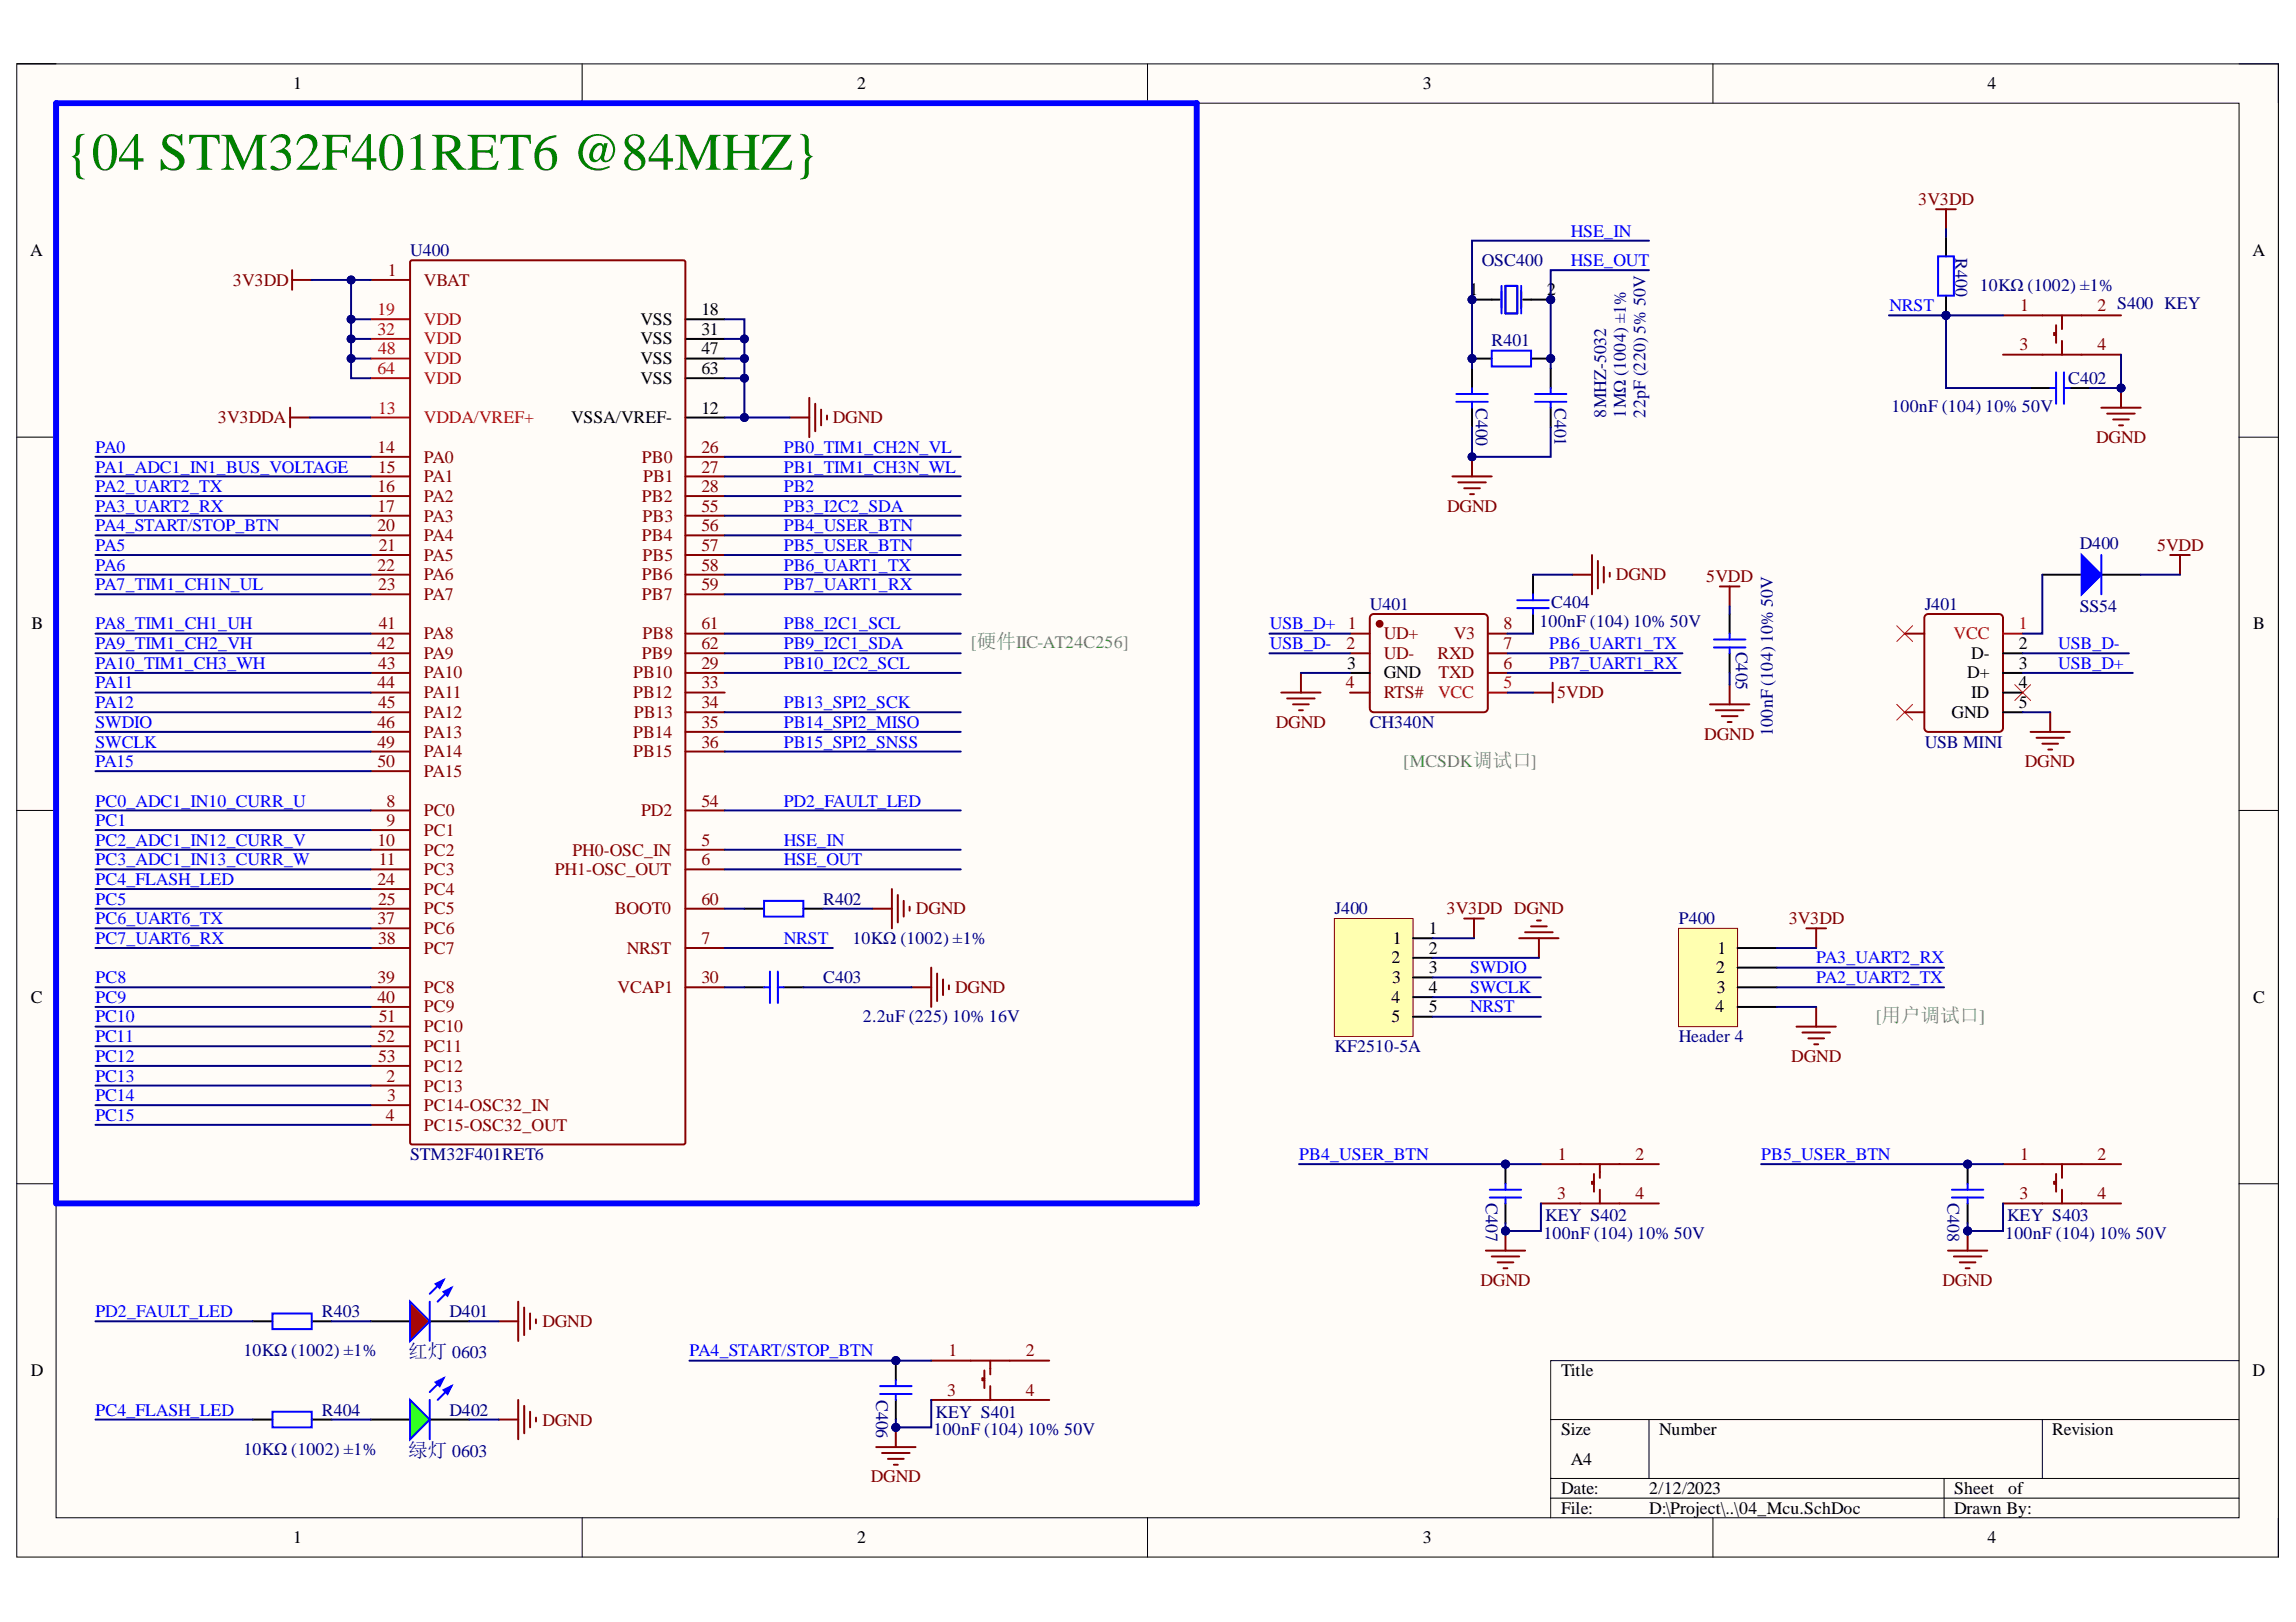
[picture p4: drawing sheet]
<svg xmlns="http://www.w3.org/2000/svg" width="297mm" height="210mm" viewBox="0 0 297 210" stroke-linecap="round" stroke-linejoin="round" font-family="sans-serif">
<defs><g id="words">
<text font-size="6.9" fill="#008000" x="8.5" y="22">{04 STM32F401RET6 @84MHZ}</text>
<g font-size="2.5" fill="#000080">
<text x="52.8" y="175.8">红灯 0603</text>
<text x="52.8" y="188.5">绿灯 0603</text>
</g>
<g font-size="2.3">
<text x="37.9" y="11.6">1</text>
<text x="110.9" y="11.6">2</text>
<text x="184.1" y="11.6">3</text>
<text x="257.1" y="11.6">4</text>
<text x="3.9" y="33.1">A</text>
<text x="291.4" y="33.1">A</text>
<text x="90.7" y="40.8">18</text>
<text x="190.1" y="38.2">1</text>
<text x="200.2" y="38.2">2</text>
<text x="82.9" y="42">VSS</text>
<text x="82.9" y="44.6">VSS</text>
<text x="82.9" y="47.1">VSS</text>
<text x="90.7" y="43.3">31</text>
<text x="90.7" y="45.8">47</text>
<text x="82.9" y="49.7">VSS</text>
<text x="90.7" y="53.5">12</text>
<text x="90.7" y="48.4">63</text>
<text x="73.9" y="54.8">VSSA/VREF-</text>
<text x="4.1" y="81.4">B</text>
<text x="261.2" y="84">2</text>
<text x="291.5" y="81.4">B</text>
<text x="174.3" y="86.5">3</text>
<text x="179" y="87.8">GND</text>
<text x="254.5" y="87.8">D+</text>
<text x="255" y="85.3">D-</text>
<text x="261.2" y="86.5">3</text>
<text x="261.2" y="89.1">4</text>
<text x="252.5" y="93">GND</text>
<text x="255" y="90.3">ID</text>
<text x="261.2" y="91.6">5</text>
<text x="180" y="124.7">2</text>
<text x="180.2" y="122.1">1</text>
<text x="184.9" y="120.9">1</text>
<text x="184.9" y="123.4">2</text>
<text x="184.9" y="125.9">3</text>
<text x="222" y="125.9">2</text>
<text x="222.2" y="123.4">1</text>
<text x="4" y="129.7">C</text>
<text x="180" y="129.7">4</text>
<text x="180.1" y="127.2">3</text>
<text x="184.9" y="128.5">4</text>
<text x="184.9" y="131">5</text>
<text x="221.9" y="131">4</text>
<text x="222.1" y="128.5">3</text>
<text x="291.5" y="129.7">C</text>
<text x="180" y="132.3">5</text>
<text x="4" y="178">D</text>
<text x="202" y="178">Title</text>
<text x="291.4" y="178">D</text>
<text x="202" y="185.7">Size</text>
<text x="214.6" y="185.7">Number</text>
<text x="265.5" y="185.7">Revision</text>
<text x="203.2" y="189.6">A4</text>
<text x="202" y="193.4">Date:</text>
<text x="202" y="195.9">File:</text>
<text x="213.4" y="193.4">2/12/2023</text>
<text x="213.4" y="195.9">D:\Project\..\04_Mcu.SchDoc</text>
<text x="252.8" y="193.4">Sheet</text>
<text x="252.8" y="195.9">Drawn By:</text>
<text x="259.8" y="193.4">of</text>
<text x="37.9" y="199.7">1</text>
<text x="110.9" y="199.7">2</text>
<text x="184.1" y="199.7">3</text>
<text x="257.1" y="199.7">4</text>
</g>
<g font-size="2.3" fill="#800000">
<text x="248.2" y="26.5">3V3DD</text>
<text x="30.1" y="37">3V3DD</text>
<text x="28.2" y="54.8">3V3DDA</text>
<text x="107.7" y="54.8">DGND</text>
<text x="271.2" y="57.3">DGND</text>
<text x="187.2" y="66.2">DGND</text>
<text x="279.1" y="71.3">5VDD</text>
<text x="209.1" y="75.1">DGND</text>
<text x="220.7" y="75.4">5VDD</text>
<text x="165" y="94.2">DGND</text>
<text x="201.4" y="90.3">5VDD</text>
<text x="220.5" y="95.7">DGND</text>
<text x="262" y="99.3">DGND</text>
<text x="118.5" y="118.3">DGND</text>
<text x="187.1" y="118.3">3V3DD DGND</text>
<text x="231.4" y="119.6">3V3DD</text>
<text x="123.6" y="128.5">DGND</text>
<text x="231.7" y="137.4">DGND</text>
<text x="191.5" y="166.4">DGND</text>
<text x="251.3" y="166.4">DGND</text>
<text x="70.2" y="171.7">DGND</text>
<text x="70.2" y="184.5">DGND</text>
<text x="112.7" y="191.8">DGND</text>
</g>
<g font-size="2.3" fill="#800">
<text x="50.2" y="35.7">1</text>
<text x="54.8" y="37">VBAT</text>
<text x="261.4" y="40.3">1</text>
<text x="271.4" y="40.3">2 S400 KEY</text>
<text x="261.3" y="45.3">3</text>
<text x="271.4" y="45.3">4</text>
<text x="48.8" y="58.6">14</text>
<text x="54.8" y="59.9">PA0</text>
<text x="83" y="59.9">PB0</text>
<text x="90.7" y="58.6">26</text>
<text x="48.8" y="63.7">16</text>
<text x="48.9" y="61.1">15</text>
<text x="54.8" y="62.4">PA1</text>
<text x="54.8" y="65">PA2</text>
<text x="83" y="65">PB2</text>
<text x="83.2" y="62.4">PB1</text>
<text x="90.7" y="61.1">27</text>
<text x="90.7" y="63.7">28</text>
<text x="48.8" y="66.2">17</text>
<text x="48.8" y="68.8">20</text>
<text x="49" y="71.3">21</text>
<text x="54.8" y="67.5">PA3</text>
<text x="54.8" y="70">PA4</text>
<text x="83" y="70">PB4</text>
<text x="83.1" y="67.5">PB3</text>
<text x="90.7" y="66.2">55</text>
<text x="90.7" y="68.8">56</text>
<text x="90.7" y="71.3">57</text>
<text x="48.8" y="73.8">22</text>
<text x="48.9" y="76.4">23</text>
<text x="54.8" y="72.6">PA5</text>
<text x="54.8" y="75.1">PA6</text>
<text x="54.8" y="77.6">PA7</text>
<text x="83" y="75.1">PB6</text>
<text x="83" y="77.6">PB7</text>
<text x="83.1" y="72.6">PB5</text>
<text x="90.7" y="73.8">58</text>
<text x="90.7" y="76.4">59</text>
<text x="48.8" y="84">42</text>
<text x="49" y="81.4">41</text>
<text x="54.8" y="82.7">PA8</text>
<text x="83.1" y="82.7">PB8</text>
<text x="90.7" y="81.4">61</text>
<text x="90.7" y="84">62</text>
<text x="174.2" y="84">2</text>
<text x="179" y="82.7">UD+</text>
<text x="188.1" y="82.7">V3</text>
<text x="194.5" y="84">7</text>
<text x="194.5" y="81.4">8</text>
<text x="48.8" y="89.1">44</text>
<text x="48.9" y="86.5">43</text>
<text x="54.8" y="85.3">PA9</text>
<text x="54.8" y="87.8">PA10</text>
<text x="81.9" y="87.8">PB10</text>
<text x="83" y="85.3">PB9</text>
<text x="90.7" y="86.5">29</text>
<text x="90.7" y="89.1">33</text>
<text x="174.1" y="89.1">4</text>
<text x="179" y="85.3">UD-</text>
<text x="186" y="85.3">RXD</text>
<text x="186.1" y="87.8">TXD</text>
<text x="194.5" y="86.5">6</text>
<text x="48.8" y="94.2">46</text>
<text x="48.9" y="91.6">45</text>
<text x="54.8" y="90.3">PA11</text>
<text x="54.8" y="93">PA12</text>
<text x="54.8" y="95.5">PA13</text>
<text x="81.9" y="90.3">PB12</text>
<text x="81.9" y="95.5">PB14</text>
<text x="82" y="93">PB13</text>
<text x="90.7" y="91.6">34</text>
<text x="90.7" y="94.2">35</text>
<text x="179" y="90.3">RTS#</text>
<text x="48.8" y="96.8">49</text>
<text x="48.8" y="99.3">50</text>
<text x="54.8" y="98">PA14</text>
<text x="54.8" y="100.6">PA15</text>
<text x="81.9" y="98">PB15</text>
<text x="90.7" y="96.8">36</text>
<text x="50" y="104.4">8</text>
<text x="50" y="106.9">9</text>
<text x="54.8" y="105.6">PC0</text>
<text x="82.9" y="105.6">PD2</text>
<text x="90.7" y="104.4">54</text>
<text x="48.8" y="109.4">10</text>
<text x="49" y="112">11</text>
<text x="54.8" y="108.2">PC1</text>
<text x="54.8" y="110.7">PC2</text>
<text x="54.8" y="113.3">PC3</text>
<text x="71.8" y="113.3">PH1-OSC_OUT</text>
<text x="74.1" y="110.7">PH0-OSC_IN</text>
<text x="90.7" y="109.4">5</text>
<text x="90.7" y="112">6</text>
<text x="48.8" y="114.5">24</text>
<text x="48.8" y="119.6">37</text>
<text x="48.9" y="117.1">25</text>
<text x="54.8" y="115.8">PC4</text>
<text x="54.8" y="118.3">PC5</text>
<text x="79.6" y="118.3">BOOT0</text>
<text x="90.7" y="117.1">60</text>
<text x="48.9" y="122.1">38</text>
<text x="54.8" y="120.9">PC6</text>
<text x="54.8" y="123.4">PC7</text>
<text x="81.1" y="123.4">NRST</text>
<text x="90.7" y="122.1">7</text>
<text x="48.8" y="127.2">39</text>
<text x="48.8" y="129.7">40</text>
<text x="54.8" y="128.5">PC8</text>
<text x="54.8" y="131">PC9</text>
<text x="79.9" y="128.5">VCAP1</text>
<text x="90.7" y="127.2">30</text>
<text x="48.8" y="134.8">52</text>
<text x="48.9" y="137.4">53</text>
<text x="49" y="132.3">51</text>
<text x="54.8" y="133.6">PC10</text>
<text x="54.8" y="136.2">PC11</text>
<text x="50" y="140">2</text>
<text x="50.1" y="142.5">3</text>
<text x="54.8" y="141.3">PC13</text>
<text x="54.8" y="143.8">PC14-OSC32_IN</text>
<text x="54.8" y="138.7">PC12</text>
<text x="49.9" y="145.1">4</text>
<text x="54.8" y="146.3">PC15-OSC32_OUT</text>
<text x="201.4" y="155.2">3</text>
<text x="201.5" y="150.1">1</text>
<text x="211.6" y="150.1">2</text>
<text x="211.6" y="155.2">4</text>
<text x="261.3" y="155.2">3</text>
<text x="261.4" y="150.1">1</text>
<text x="271.4" y="150.1">2</text>
<text x="271.4" y="155.2">4</text>
<text x="122.7" y="175.5">1</text>
<text x="132.7" y="175.5">2</text>
<text x="122.6" y="180.7">3</text>
<text x="132.7" y="180.7">4</text>
</g>
<g font-size="2.3" fill="#000080">
<text x="53.1" y="33.1">U400</text>
<text x="191.7" y="34.4">OSC400</text>
<text x="253" y="33.4" transform="rotate(90 253 33.4)">R400</text>
<text x="256.1" y="37.7">10KΩ (1002) ±1%</text>
<text x="193" y="44.8">R401</text>
<text x="190.9" y="52.8" transform="rotate(90 190.9 52.8)">C400</text>
<text x="201.1" y="52.8" transform="rotate(90 201.1 52.8)">C401</text>
<text x="244.7" y="53.3">100nF (104) 10% 50V</text>
<text x="267.5" y="49.7">C402</text>
<text x="207.8" y="54" transform="rotate(-90 207.8 54)">8MHZ-5032</text>
<text x="210.3" y="54" transform="rotate(-90 210.3 54)">1MΩ (1004) ±1%</text>
<text x="212.9" y="54" transform="rotate(-90 212.9 54)">22pF (220) 5% 50V</text>
<text x="269.1" y="71">D400</text>
<text x="177.2" y="78.9">U401</text>
<text x="199.2" y="81.2">100nF (104) 10% 50V</text>
<text x="200.7" y="78.7">C404</text>
<text x="249" y="78.9">J401</text>
<text x="269.1" y="79.2">SS54</text>
<text x="224.5" y="84.3" transform="rotate(90 224.5 84.3)">C405</text>
<text x="177.2" y="94.2">CH340N</text>
<text x="229.4" y="95.2" transform="rotate(-90 229.4 95.2)">100nF (104) 10%50V</text>
<text x="249" y="96.8">USB MINI</text>
<text x="106.5" y="117.1">R402</text>
<text x="172.7" y="118.3">J400</text>
<text x="217.2" y="119.6">P400</text>
<text x="110.3" y="122.1">10KΩ (1002) ±1%</text>
<text x="106.5" y="127.2">C403</text>
<text x="111.6" y="132.3">2.2uF (225) 10% 16V</text>
<text x="172.7" y="136.2">KF2510-5A</text>
<text x="217.2" y="134.8">Header 4</text>
<text x="53.1" y="150.1">STM32F401RET6</text>
<text x="192.2" y="155.7" transform="rotate(90 192.2 155.7)">C407</text>
<text x="252" y="155.7" transform="rotate(90 252 155.7)">C408</text>
<text x="199.7" y="160.3">100nF (104) 10% 50V</text>
<text x="199.9" y="158">KEY S402</text>
<text x="259.4" y="160.3">100nF (104) 10% 50V</text>
<text x="259.7" y="158">KEY S403</text>
<text x="41.6" y="170.4">R403</text>
<text x="58.1" y="170.4">D401</text>
<text x="31.5" y="175.5">10KΩ (1002) ±1%</text>
<text x="41.6" y="183.2">R404</text>
<text x="58.1" y="183.2">D402</text>
<text x="113.3" y="181.2" transform="rotate(90 113.3 181.2)">C406</text>
<text x="120.8" y="185.7">100nF (104) 10% 50V</text>
<text x="121" y="183.5">KEY S401</text>
<text x="31.5" y="188.3">10KΩ (1002) ±1%</text>
</g>
<g font-size="2.3" fill="#00f">
<text x="203.2" y="30.6">HSE_IN</text>
<text x="203.2" y="34.4">HSE_OUT</text>
<text x="244.4" y="40.3">NRST</text>
<text x="12.4" y="58.6">PA0</text>
<text x="101.4" y="58.6">PB0_TIM1_CH2N_VL</text>
<text x="12.4" y="61.1">PA1_ADC1_IN1_BUS_VOLTAGE</text>
<text x="12.4" y="63.7">PA2_UART2_TX</text>
<text x="101.4" y="61.1">PB1_TIM1_CH3N_WL</text>
<text x="101.4" y="63.7">PB2</text>
<text x="12.4" y="68.8">PA4_START/STOP_BTN</text>
<text x="12.4" y="66.2">PA3_UART2_RX</text>
<text x="12.4" y="71.3">PA5</text>
<text x="101.4" y="66.2">PB3_I2C2_SDA</text>
<text x="101.4" y="68.8">PB4_USER_BTN</text>
<text x="101.4" y="71.3">PB5_USER_BTN</text>
<text x="12.4" y="76.4">PA7_TIM1_CH1N_UL</text>
<text x="12.4" y="73.8">PA6</text>
<text x="101.4" y="73.8">PB6_UART1_TX</text>
<text x="101.4" y="76.4">PB7_UART1_RX</text>
<text x="12.4" y="81.4">PA8_TIM1_CH1_UH</text>
<text x="12.4" y="84">PA9_TIM1_CH2_VH</text>
<text x="101.4" y="84">PB9_I2C1_SDA</text>
<text x="101.4" y="81.4">PB8_I2C1_SCL</text>
<text x="164.3" y="81.4">USB_D+ 1</text>
<text x="164.3" y="84">USB_D-</text>
<text x="200.4" y="84">PB6_UART1_TX</text>
<text x="266.3" y="84">USB_D-</text>
<text x="12.4" y="86.5">PA10_TIM1_CH3_WH</text>
<text x="12.4" y="89.1">PA11</text>
<text x="101.4" y="86.5">PB10_I2C2_SCL</text>
<text x="200.4" y="86.5">PB7_UART1_RX</text>
<text x="266.3" y="86.5">USB_D+</text>
<text x="12.4" y="94.2">SWDIO</text>
<text x="12.4" y="91.6">PA12</text>
<text x="101.4" y="91.6">PB13_SPI2_SCK</text>
<text x="101.4" y="94.2">PB14_SPI2_MISO</text>
<text x="12.4" y="96.8">SWCLK</text>
<text x="12.4" y="99.3">PA15</text>
<text x="101.4" y="96.8">PB15_SPI2_SNSS</text>
<text x="12.4" y="104.4">PC0_ADC1_IN10_CURR_U</text>
<text x="12.4" y="106.9">PC1</text>
<text x="101.4" y="104.4">PD2_FAULT_LED</text>
<text x="12.4" y="109.4">PC2_ADC1_IN12_CURR_V</text>
<text x="12.4" y="112">PC3_ADC1_IN13_CURR_W</text>
<text x="101.4" y="109.4">HSE_IN</text>
<text x="101.4" y="112">HSE_OUT</text>
<text x="12.4" y="114.5">PC4_FLASH_LED</text>
<text x="12.4" y="119.6">PC6_UART6_TX</text>
<text x="12.4" y="117.1">PC5</text>
<text x="12.4" y="122.1">PC7_UART6_RX</text>
<text x="101.4" y="122.1">NRST</text>
<text x="190.2" y="125.9">SWDIO</text>
<text x="235" y="124.7">PA3_UART2_RX</text>
<text x="12.4" y="127.2">PC8</text>
<text x="12.4" y="129.7">PC9</text>
<text x="190.2" y="131">NRST</text>
<text x="190.2" y="128.5">SWCLK</text>
<text x="235" y="127.2">PA2_UART2_TX</text>
<text x="12.4" y="132.3">PC10</text>
<text x="12.4" y="134.8">PC11</text>
<text x="12.4" y="137.4">PC12</text>
<text x="12.4" y="140">PC13</text>
<text x="12.4" y="142.5">PC14</text>
<text x="12.4" y="145.1">PC15</text>
<text x="168.1" y="150.1">PB4_USER_BTN</text>
<text x="227.9" y="150.1">PB5_USER_BTN</text>
<text x="12.4" y="170.4">PD2_FAULT_LED</text>
<text x="89.2" y="175.5">PA4_START/STOP_BTN</text>
<text x="12.4" y="183.2">PC4_FLASH_LED</text>
</g>
<g font-size="2.3" fill="#f00">
<text x="48.8" y="40.8">19</text>
<text x="48.8" y="43.3">32</text>
<text x="48.9" y="45.8">48</text>
<text x="54.8" y="42">VDD</text>
<text x="54.8" y="44.6">VDD</text>
<text x="54.8" y="47.1">VDD</text>
<text x="48.8" y="48.4">64</text>
<text x="48.9" y="53.5">13</text>
<text x="54.8" y="49.7">VDD</text>
<text x="54.8" y="54.8">VDDA/VREF+</text>
<text x="252.7" y="82.7">VCC</text>
<text x="261.2" y="81.4">1</text>
<text x="194.5" y="89.1">5</text>
<text x="186" y="90.3">VCC</text>
</g>
<g font-size="2.3" fill="#6aa84f">
<text x="125.6" y="83.9">[硬件IIC-AT24C256]</text>
<text x="181.6" y="99.2">[MCSDK调试口]</text>
<text x="242.7" y="132.2">[用户调试口]</text>
</g>
</g></defs>
<path d="M2.2 8.3h292.6v193.2h-292.6z" fill-rule="evenodd" fill="#fffcf8"/>
<path d="M2.2 8.3h292.6v193.2h-292.6z" fill="none" stroke="#000" stroke-width=".13"/>
<path d="M7.3 13.4h282.4v183h-282.4z" fill-rule="evenodd" fill="#fffcf8"/>
<g fill="none" stroke="#000" stroke-width=".13">
<path d="M2.2 8.3h5.1M7.3 13.4h282.4v183h-282.4zM75.3 8.3v5M148.5 8.3v5M221.6 8.3v5.1M289.7 8.3h5.1v5.1M2.2 56.6h5.1M289.7 56.6h5.1M2.2 104.9h5.1M289.7 104.9h5.1M2.2 153.2h5.1M289.7 153.2h5.1"/>
<path d="M289.7 176.1h-89.1v20.3M75.3 196.4v5.1M148.5 196.4v5.1M200.6 183.7h89.1M200.6 191.3h89.1M200.6 193.9h89.1M213.3 183.7v7.6M221.6 196.4v5.1M251.5 191.3v5.1M264.2 183.7v7.6M294.8 196.4v5.1"/>
</g>
<g fill="none" stroke="#800" stroke-width=".25">
<path d="M48 36.2h5.1M53.1 33.8l.2-.1h35.1l.2 .1 .1 .1v113.9l-.1 .2-.2 .1h-35.1l-.2-.1v-.2v-113.9zM48 59.1h5.1M88.7 59.1h5.1M48 61.7h5.1M48 64.2h5.1M48 66.7h5.1M48 69.3h5.1M48 71.8h5.1M48 74.4h5.1M48 76.9h5.1M88.7 61.7h5.1"/>
<path d="M88.7 64.2h5.1M88.7 66.7h5.1M88.7 69.3h5.1M88.7 71.8h5.1M88.7 74.4h5.1M88.7 76.9h5.1M48 87.1h5.1M48 89.6h5.1M48 92.2h5.1M48 94.7h5.1M48 97.3h5.1M48 82h5.1"/>
<path d="M48 84.5h5.1M48 99.8h5.1M88.7 87.1h5.1M88.7 89.6h5.1M88.7 92.2h5.1M88.7 94.7h5.1M88.7 97.3h5.1M88.7 82h5.1M88.7 84.5h5.1M48 104.9h5.1M48 107.4h5.1M48 110h5.1"/>
<path d="M48 112.5h5.1M48 115.1h5.1M48 117.6h5.1M88.7 104.9h5.1M88.7 110h5.1M88.7 112.5h5.1M88.7 117.6h5.1M48 120.1h5.1M48 122.7h5.1M48 127.8h5.1M48 130.3h5.1M48 132.9h5.1"/>
<path d="M48 135.4h5.1M48 137.9h5.1M88.7 122.7h5.1M88.7 127.8h5.1M48 140.5h5.1M48 143h5.1M48 145.6h5.1"/>
</g>
<path d="M88.7 54h5.1M88.7 41.3h5.1M88.7 43.9h5.1M88.7 46.4h5.1M88.7 48.9h5.1" fill="none" stroke="#000" stroke-width=".25"/>
<path d="M48 54h5.1M48 41.3h5.1M48 43.9h5.1M48 46.4h5.1M48 48.9h5.1" fill="none" stroke="#f00" stroke-width=".25"/>
<path d="M37.8 35v2.5M37.8 36.2h2.5M37.5 52.8v2.5M37.5 54h2.6M102.2 54h2.5M104.7 51.5v5.1M105.5 52.2v3.6M106.2 53v2M107 53.8v.5" fill="none" stroke="#800000" stroke-width=".25"/>
<circle cx="190.4" cy="38.8" r=".51" fill="#000080"/>
<circle cx="190.4" cy="38.8" r=".51" fill="none" stroke="#000080" stroke-width=".13"/>
<circle cx="200.6" cy="38.8" r=".51" fill="#000080"/>
<circle cx="200.6" cy="38.8" r=".51" fill="none" stroke="#000080" stroke-width=".13"/>
<path d="M190.4 38.8h2.6" fill="none" stroke="#000" stroke-width=".25"/>
<circle cx="190.4" cy="38.8" r=".51" fill="#000080"/>
<circle cx="190.4" cy="38.8" r=".51" fill="none" stroke="#000080" stroke-width=".13"/>
<path d="M198.1 38.8h2.5" fill="none" stroke="#000" stroke-width=".25"/>
<circle cx="200.6" cy="38.8" r=".51" fill="#000080"/>
<circle cx="200.6" cy="38.8" r=".51" fill="none" stroke="#000080" stroke-width=".13"/>
<path d="M194.3 37v3.6M194.8 37h1.5v3.6h-1.5zM196.8 37v3.6" fill="none" stroke="#00f" stroke-width=".25"/>
<path d="M194.8 37h1.5v3.6h-1.5zM196.8 37.8v2" fill="none" stroke="#800" stroke-width=".25"/>
<path d="M193 38.8h1M197.1 38.8h1" fill="none" stroke="#000" stroke-width=".25"/>
<circle cx="200.6" cy="46.4" r=".51" fill="#000080"/>
<circle cx="200.6" cy="46.4" r=".51" fill="none" stroke="#000080" stroke-width=".13"/>
<circle cx="190.4" cy="46.4" r=".51" fill="#000080"/>
<circle cx="190.4" cy="46.4" r=".51" fill="none" stroke="#000080" stroke-width=".13"/>
<path d="M198.1 46.4h2.5" fill="none" stroke="#000" stroke-width=".25"/>
<circle cx="200.6" cy="46.4" r=".51" fill="#000080"/>
<circle cx="200.6" cy="46.4" r=".51" fill="none" stroke="#000080" stroke-width=".13"/>
<path d="M190.4 46.4h2.6" fill="none" stroke="#000" stroke-width=".25"/>
<circle cx="190.4" cy="46.4" r=".51" fill="#000080"/>
<circle cx="190.4" cy="46.4" r=".51" fill="none" stroke="#000080" stroke-width=".13"/>
<path d="M188.4 51h4.1M188.4 52h4.1M190.4 50.2v.8M190.4 52v.8M193 45.4h5.1v2h-5.1zM198.6 51h4M198.6 52h4M200.6 50.2v.8M200.6 52v.8" fill="none" stroke="#00f" stroke-width=".25"/>
<path d="M190.4 47.7v2.5M190.4 52.8v2.5M200.6 47.7v2.5M200.6 52.8v2.5" fill="none" stroke="#000" stroke-width=".25"/>
<path d="M190.4 59.1v2.6M187.9 61.7h5.1M188.7 62.4h3.5M189.4 63.2h2.1M190.2 63.9h.5" fill="none" stroke="#800000" stroke-width=".25"/>
<circle cx="190.4" cy="59.1" r=".51" fill="#000080"/>
<circle cx="190.4" cy="59.1" r=".51" fill="none" stroke="#000080" stroke-width=".13"/>
<path d="M96.3 117.6h2.5M103.9 117.6h2.6M96.3 127.8h2.5M101.4 127.8h2.5" fill="none" stroke="#000" stroke-width=".25"/>
<path d="M98.8 116.6h5.1v2h-5.1zM98.8 127.8h.8M99.6 125.7v4.1M100.6 125.7v4.1M100.6 127.8h.8" fill="none" stroke="#00f" stroke-width=".25"/>
<path d="M112.8 117.6h2.6M115.4 115.1v5M116.2 115.8v3.6M116.9 116.6v2M117.7 117.3v.5M117.9 127.8h2.6M120.5 125.2v5.1M121.2 126v3.5M122 126.8v2M122.8 127.5v.5" fill="none" stroke="#800000" stroke-width=".25"/>
<path d="M259.1 40.8h15.3M259.1 45.9h15.3M266 42.1v2.3M266 43.1h-.3v.3h.3M266.8 40.8v1.8M266.8 44.1v1.8" fill="none" stroke="#800" stroke-width=".25"/>
<circle cx="251.8" cy="40.8" r=".51" fill="#000080"/>
<circle cx="251.8" cy="40.8" r=".51" fill="none" stroke="#000080" stroke-width=".13"/>
<path d="M251.8 30.6v2.6M251.8 38.3v2.5" fill="none" stroke="#000" stroke-width=".25"/>
<circle cx="251.8" cy="40.8" r=".51" fill="#000080"/>
<circle cx="251.8" cy="40.8" r=".51" fill="none" stroke="#000080" stroke-width=".13"/>
<path d="M250.7 33.2h2.1v5.1h-2.1zM265.2 50.2h.8M266 48.2v4.1M267 48.2v4.1M267 50.2h.8" fill="none" stroke="#00f" stroke-width=".25"/>
<path d="M250.5 27.1h2.5M251.8 27.1v2.5M271.9 52.8h5M272.6 53.5h3.6M273.4 54.3h2M274.1 55h.6M274.4 50.2v2.6" fill="none" stroke="#800000" stroke-width=".25"/>
<path d="M262.7 50.2h2.5M267.8 50.2h2.5" fill="none" stroke="#000" stroke-width=".25"/>
<circle cx="274.4" cy="50.2" r=".51" fill="#000080"/>
<circle cx="274.4" cy="50.2" r=".51" fill="none" stroke="#000080" stroke-width=".13"/>
<path d="M172.6 118.9h10.2v15.2h-10.2z" fill-rule="evenodd" fill="#ffffb0"/>
<path d="M172.6 118.9h10.2v15.2h-10.2z" fill="none" stroke="#800000" stroke-width=".13"/>
<path d="M182.8 121.4h2.6M182.8 124h2.6M182.8 126.5h2.6M182.8 129h2.6M182.8 131.6h2.6" fill="none" stroke="#000" stroke-width=".25"/>
<path d="M189.4 118.9h2.6M190.7 118.9v2.5M198.1 119.9h2M198.8 119.1h.5M196.5 121.4h5.1M197.3 120.6h3.6M199.1 121.4v2.6" fill="none" stroke="#800000" stroke-width=".25"/>
<path d="M177.3 79.7l.2-.2h.2h14.3h.2l.2 .2 .1 .3v11.7l-.1 .2-.2 .2-.2 .1h-14.3l-.2-.1-.2-.2-.1-.2v-11.7z" fill="none" stroke="#800" stroke-width=".25"/>
<circle cx="178.5" cy="80.7" r=".38" fill="#800"/>
<g fill="none" stroke="#800" stroke-width=".25">
<path d="M249 79.7l.2-.2h.3h9.1h.3l.2 .2v.3v14.2v.3l-.2 .1-.3 .1h-9.1l-.3-.1-.2-.1v-.3v-14.2zM174.7 82h2.5M174.7 84.5h2.5M174.7 89.6h2.5M192.5 82h2.5M192.5 84.5h2.5M192.5 87.1h2.5M246.4 82h2.6M246.4 92.2h2.6"/>
<circle cx="178.5" cy="80.7" r=".38"/>
</g>
<path d="M198.3 74.4v2.5M198.3 79.5v2.5M223.8 79.5v2.5M264.2 74.4h5.1M271.9 74.4h5M174.7 87.1h2.5M223.8 84.5v2.6M259.1 87.1h2.6M259.1 84.5h2.6M259.1 89.6h2.6M259.1 92.2h2.6" fill="none" stroke="#000" stroke-width=".25"/>
<path d="M192.5 89.6h2.5M259.1 82h2.6" fill="none" stroke="#f00" stroke-width=".25"/>
<g fill="none" stroke="#800000" stroke-width=".25">
<path d="M203.4 74.4h2.6M206 71.8v5.1M206.7 72.6v3.6M207.5 73.4v2M208.3 74.1v.5M222.5 75.9h2.5M223.8 75.9v2.5M280.8 71.8h2.5M282 71.8v2.6M165.8 89.6h5.1M166.5 90.4h3.6M167.3 91.1h2"/>
<path d="M168.1 91.9h.5M168.3 87.1v2.5M198.3 89.6h2.6M200.9 88.4v2.5M221.2 91.2h5.1M222 91.9h3.6M222.8 92.7h2M223.5 93.4h.5M223.8 88.6v2.6M262.7 94.7h5.1M263.5 95.5h3.5M264.2 96.2h2.1"/>
<path d="M265 97h.5M265.2 92.2v2.5"/>
</g>
<path d="M196.3 77.7h4.1M196.3 78.7h4.1M198.3 76.9v.8M198.3 78.7v.8M221.7 82.8h4.1M221.7 83.8h4.1M223.8 82v.8M223.8 83.8v.7" fill="none" stroke="#00f" stroke-width=".25"/>
<path d="M260.7 88.6l2 2M262.7 88.6l-2 2" fill="none" stroke="#f00" stroke-width=".13"/>
<path d="M269.3 71.8l2.6 2.6-2.6 2.5z" fill="#00f"/>
<path d="M269.3 71.8l2.6 2.6-2.6 2.5zM271.9 71.8v5.1M35.3 182.7h5v2h-5z" fill="none" stroke="#00f" stroke-width=".25"/>
<path d="M32.7 183.7h2.6M40.3 183.7h2.6M48 183.7h5.1M55.6 183.7h5.1" fill="none" stroke="#000" stroke-width=".25"/>
<path d="M53.1 181.2l2.5 2.5-2.5 2.6z" fill="#0f0"/>
<path d="M57.4 178.4l-1.8 1.7M58.4 179.4l-1.8 1.8M53.1 181.2l2.5 2.5-2.5 2.6z" fill="none" stroke="#00f" stroke-width=".25"/>
<path d="M57.4 179.9l1-.5-.5 1z" fill="#00f"/>
<path d="M57.4 179.9l1-.5-.5 1z" fill="none" stroke="#00f" stroke-width=".25"/>
<path d="M56.4 178.9l1-.5-.5 1z" fill="#00f"/>
<path d="M56.4 178.9l1-.5-.5 1zM55.6 181.2v5.1" fill="none" stroke="#00f" stroke-width=".25"/>
<path d="M64.5 183.7h2.5M67 181.2v5.1M67.8 181.9v3.6M68.6 182.7v2M69.3 183.5v.5" fill="none" stroke="#800000" stroke-width=".25"/>
<circle cx="115.9" cy="176.1" r=".51" fill="#000080"/>
<circle cx="115.9" cy="176.1" r=".51" fill="none" stroke="#000080" stroke-width=".13"/>
<path d="M115.9 176.1v2.5M115.9 181.2v2.5" fill="none" stroke="#000" stroke-width=".25"/>
<circle cx="115.9" cy="176.1" r=".51" fill="#000080"/>
<circle cx="115.9" cy="176.1" r=".51" fill="none" stroke="#000080" stroke-width=".13"/>
<path d="M113.9 179.4h4M115.9 178.6v.8M113.9 180.4h4M115.9 180.4v.8" fill="none" stroke="#00f" stroke-width=".25"/>
<path d="M120.5 176.1h15.2M127.4 177.4v2.2M127.4 178.4h-.3v.2h.3M128.1 176.1v1.8M128.1 179.4v1.8M120.5 181.2h15.2" fill="none" stroke="#800" stroke-width=".25"/>
<path d="M113.4 187.3h5M114.1 188h3.6M114.9 188.8h2M115.6 189.6h.5M115.9 184.7v2.6" fill="none" stroke="#800000" stroke-width=".25"/>
<circle cx="115.9" cy="184.7" r=".51" fill="#000080"/>
<circle cx="115.9" cy="184.7" r=".51" fill="none" stroke="#000080" stroke-width=".13"/>
<path d="M32.7 171h2.5M40.3 171h2.6M48 171h5.1M55.6 171h5.1" fill="none" stroke="#000" stroke-width=".25"/>
<path d="M35.2 170h5.1v2h-5.1z" fill="none" stroke="#00f" stroke-width=".25"/>
<path d="M64.5 171h2.5M67 168.4v5.1M67.8 169.2v3.6M68.6 170v2M69.3 170.7v.5" fill="none" stroke="#800000" stroke-width=".25"/>
<path d="M53.1 168.4l2.5 2.6-2.5 2.5z" fill="#f00"/>
<path d="M53.1 168.4l2.5 2.6-2.5 2.5zM57.4 165.7l-1.8 1.7M58.4 166.7l-1.8 1.7" fill="none" stroke="#00f" stroke-width=".25"/>
<path d="M57.4 167.2l1-.5-.5 1z" fill="#00f"/>
<path d="M57.4 167.2l1-.5-.5 1z" fill="none" stroke="#00f" stroke-width=".25"/>
<path d="M56.4 166.2l1-.5-.5 1z" fill="#00f"/>
<path d="M55.6 168.4v5.1M56.4 166.2l1-.5-.5 1z" fill="none" stroke="#00f" stroke-width=".25"/>
<path d="M217.2 120.1h7.6v12.8h-7.6z" fill-rule="evenodd" fill="#ffffb0"/>
<path d="M217.2 120.1h7.6v12.8h-7.6z" fill="none" stroke="#800000" stroke-width=".13"/>
<path d="M224.8 122.7h5.1M224.8 125.2h5.1M224.8 127.8h5.1M224.8 130.3h5.1" fill="none" stroke="#000" stroke-width=".25"/>
<path d="M232.4 132.9h5.1M233.2 133.6h3.5M233.7 120.1h2.5M233.9 134.4h2.1M234.7 135.1h.5M235 120.1v2.6M235 130.3v2.6" fill="none" stroke="#800000" stroke-width=".25"/>
<circle cx="194.8" cy="150.7" r=".51" fill="#000080"/>
<circle cx="194.8" cy="150.7" r=".51" fill="none" stroke="#000080" stroke-width=".13"/>
<path d="M194.8 150.7v2.5M194.8 155.7v2.6" fill="none" stroke="#000" stroke-width=".25"/>
<circle cx="194.8" cy="150.7" r=".51" fill="#000080"/>
<circle cx="194.8" cy="150.7" r=".51" fill="none" stroke="#000080" stroke-width=".13"/>
<path d="M192.7 154h4.1M192.7 155h4.1M194.8 153.2v.8M194.8 155v.7" fill="none" stroke="#00f" stroke-width=".25"/>
<path d="M199.3 150.7h15.3M199.3 155.7h15.3M206.2 151.9v2.3M206.2 152.9h-.2v.3h.2M207 150.7v1.7M207 154v1.7" fill="none" stroke="#800" stroke-width=".25"/>
<path d="M194.8 159.3v2.5M192.2 161.8h5.1M193 162.6h3.5M193.8 163.4h2M194.5 164.1h.5" fill="none" stroke="#800000" stroke-width=".25"/>
<circle cx="194.8" cy="159.3" r=".51" fill="#000080"/>
<circle cx="194.8" cy="159.3" r=".51" fill="none" stroke="#000080" stroke-width=".13"/>
<circle cx="254.6" cy="150.7" r=".51" fill="#000080"/>
<circle cx="254.6" cy="150.7" r=".51" fill="none" stroke="#000080" stroke-width=".13"/>
<path d="M254.6 150.7v2.5M254.6 155.7v2.6" fill="none" stroke="#000" stroke-width=".25"/>
<circle cx="254.6" cy="150.7" r=".51" fill="#000080"/>
<circle cx="254.6" cy="150.7" r=".51" fill="none" stroke="#000080" stroke-width=".13"/>
<path d="M252.5 154h4.1M252.5 155h4.1M254.6 153.2v.8M254.6 155v.7" fill="none" stroke="#00f" stroke-width=".25"/>
<path d="M259.1 150.7h15.3M259.1 155.7h15.3M266 151.9v2.3M266 152.9h-.3v.3h.3M266.8 150.7v1.7M266.8 154v1.7" fill="none" stroke="#800" stroke-width=".25"/>
<path d="M254.6 159.3v2.5M252 161.8h5.1M252.8 162.6h3.5M253.5 163.4h2.1M254.3 164.1h.5" fill="none" stroke="#800000" stroke-width=".25"/>
<circle cx="254.6" cy="159.3" r=".51" fill="#000080"/>
<circle cx="254.6" cy="159.3" r=".51" fill="none" stroke="#000080" stroke-width=".13"/>
<path d="M7.3 13.3h147.5v142.4h-147.5z" fill="none" stroke="#00f" stroke-width=".76"/>
<g fill="none" stroke="#000080" stroke-width=".25">
<path d="M40.3 36.2h7.7M12.3 59.1h35.7M40.1 54h7.9M12.3 76.9h35.7M12.3 74.4h35.7M12.3 71.8h35.7M12.3 69.3h35.7M12.3 66.7h35.7M12.3 64.2h35.7M12.3 61.7h35.7M12.3 99.8h35.7M12.3 97.3h35.7"/>
<path d="M12.3 94.7h35.7M12.3 92.2h35.7M12.3 89.6h35.7M12.3 87.1h35.7M12.3 84.5h35.7M12.3 82h35.7M12.3 117.6h35.7M12.3 115.1h35.7M12.3 112.5h35.7M12.3 110h35.7M12.3 107.4h35.7M12.3 104.9h35.7"/>
<path d="M12.3 137.9h35.7M12.3 135.4h35.7M12.3 132.9h35.7M12.3 130.3h35.7M12.3 127.8h35.7M12.3 122.7h35.7M12.3 120.1h35.7M12.3 145.6h35.7M12.3 143h35.7M12.3 140.5h35.7M12.3 171h20.4M12.3 183.7h20.4"/>
</g>
<circle cx="45.4" cy="36.2" r=".51" fill="#000080"/>
<circle cx="45.4" cy="36.2" r=".51" fill="none" stroke="#000080" stroke-width=".13"/>
<path d="M45.4 36.2v12.7h2.6M42.9 171h5.1M42.9 183.7h5.1" fill="none" stroke="#000080" stroke-width=".25"/>
<circle cx="45.4" cy="46.4" r=".51" fill="#000080"/>
<circle cx="45.4" cy="46.4" r=".51" fill="none" stroke="#000080" stroke-width=".13"/>
<circle cx="45.4" cy="43.9" r=".51" fill="#000080"/>
<circle cx="45.4" cy="43.9" r=".51" fill="none" stroke="#000080" stroke-width=".13"/>
<circle cx="45.4" cy="41.3" r=".51" fill="#000080"/>
<circle cx="45.4" cy="41.3" r=".51" fill="none" stroke="#000080" stroke-width=".13"/>
<circle cx="45.4" cy="36.2" r=".51" fill="#000080"/>
<circle cx="45.4" cy="36.2" r=".51" fill="none" stroke="#000080" stroke-width=".13"/>
<path d="M45.4 46.4h2.6" fill="none" stroke="#000080" stroke-width=".25"/>
<circle cx="45.4" cy="46.4" r=".51" fill="#000080"/>
<circle cx="45.4" cy="46.4" r=".51" fill="none" stroke="#000080" stroke-width=".13"/>
<path d="M45.4 43.9h2.6" fill="none" stroke="#000080" stroke-width=".25"/>
<circle cx="45.4" cy="43.9" r=".51" fill="#000080"/>
<circle cx="45.4" cy="43.9" r=".51" fill="none" stroke="#000080" stroke-width=".13"/>
<path d="M45.4 41.3h2.6" fill="none" stroke="#000080" stroke-width=".25"/>
<circle cx="45.4" cy="41.3" r=".51" fill="#000080"/>
<circle cx="45.4" cy="41.3" r=".51" fill="none" stroke="#000080" stroke-width=".13"/>
<path d="M60.7 171h3.8M89.2 176.1h31.3M60.7 183.7h3.8" fill="none" stroke="#000080" stroke-width=".25"/>
<circle cx="115.9" cy="176.1" r=".51" fill="#000080"/>
<circle cx="115.9" cy="176.1" r=".51" fill="none" stroke="#000080" stroke-width=".13"/>
<g fill="none" stroke="#000080" stroke-width=".25">
<path d="M93.8 54h8.4M93.8 59.1h30.5M93.8 76.9h30.5M93.8 74.4h30.5M93.8 71.8h30.5M93.8 69.3h30.5M93.8 66.7h30.5M93.8 61.7h30.5M93.8 97.3h30.5M93.8 94.7h30.5M93.8 92.2h30.5M93.8 87.1h30.5"/>
<path d="M93.8 84.5h30.5M93.8 82h30.5M93.8 117.6h2.5M93.8 112.5h30.5M93.8 110h30.5M93.8 104.9h30.5M93.8 127.8h2.5M93.8 122.7h14"/>
</g>
<circle cx="96.3" cy="54" r=".51" fill="#000080"/>
<circle cx="96.3" cy="54" r=".51" fill="none" stroke="#000080" stroke-width=".13"/>
<path d="M93.8 48.9h2.5" fill="none" stroke="#000080" stroke-width=".25"/>
<circle cx="96.3" cy="48.9" r=".51" fill="#000080"/>
<circle cx="96.3" cy="48.9" r=".51" fill="none" stroke="#000080" stroke-width=".13"/>
<path d="M93.8 46.4h2.5" fill="none" stroke="#000080" stroke-width=".25"/>
<circle cx="96.3" cy="46.4" r=".51" fill="#000080"/>
<circle cx="96.3" cy="46.4" r=".51" fill="none" stroke="#000080" stroke-width=".13"/>
<path d="M93.8 43.9h2.5" fill="none" stroke="#000080" stroke-width=".25"/>
<circle cx="96.3" cy="43.9" r=".51" fill="#000080"/>
<circle cx="96.3" cy="43.9" r=".51" fill="none" stroke="#000080" stroke-width=".13"/>
<path d="M93.8 41.3h2.5v12.7" fill="none" stroke="#000080" stroke-width=".25"/>
<circle cx="96.3" cy="43.9" r=".51" fill="#000080"/>
<circle cx="96.3" cy="43.9" r=".51" fill="none" stroke="#000080" stroke-width=".13"/>
<circle cx="96.3" cy="46.4" r=".51" fill="#000080"/>
<circle cx="96.3" cy="46.4" r=".51" fill="none" stroke="#000080" stroke-width=".13"/>
<circle cx="96.3" cy="48.9" r=".51" fill="#000080"/>
<circle cx="96.3" cy="48.9" r=".51" fill="none" stroke="#000080" stroke-width=".13"/>
<circle cx="96.3" cy="54" r=".51" fill="#000080"/>
<circle cx="96.3" cy="54" r=".51" fill="none" stroke="#000080" stroke-width=".13"/>
<path d="M106.5 117.6h6.3M103.9 127.8h14M120.5 181.2v3.5h-4.6" fill="none" stroke="#000080" stroke-width=".25"/>
<circle cx="115.9" cy="184.7" r=".51" fill="#000080"/>
<circle cx="115.9" cy="184.7" r=".51" fill="none" stroke="#000080" stroke-width=".13"/>
<path d="M164.2 84.5h10.5M164.2 82h10.5M168.1 150.7h31.2" fill="none" stroke="#000080" stroke-width=".25"/>
<circle cx="194.8" cy="150.7" r=".51" fill="#000080"/>
<circle cx="194.8" cy="150.7" r=".51" fill="none" stroke="#000080" stroke-width=".13"/>
<path d="M190.4 55.3v3.8h10.2v-3.8M168.3 87.1h6.4M185.4 131.6h13.9M185.4 129h13.9M185.4 126.5h13.9M185.4 124h13.7M185.4 121.4h5.3" fill="none" stroke="#000080" stroke-width=".25"/>
<circle cx="190.4" cy="59.1" r=".51" fill="#000080"/>
<circle cx="190.4" cy="59.1" r=".51" fill="none" stroke="#000080" stroke-width=".13"/>
<path d="M213.3 31.1h-22.9v16.6" fill="none" stroke="#000080" stroke-width=".25"/>
<circle cx="190.4" cy="38.8" r=".51" fill="#000080"/>
<circle cx="190.4" cy="38.8" r=".51" fill="none" stroke="#000080" stroke-width=".13"/>
<circle cx="190.4" cy="46.4" r=".51" fill="#000080"/>
<circle cx="190.4" cy="46.4" r=".51" fill="none" stroke="#000080" stroke-width=".13"/>
<path d="M199.3 155.7v3.6h-4.5" fill="none" stroke="#000080" stroke-width=".25"/>
<circle cx="194.8" cy="159.3" r=".51" fill="#000080"/>
<circle cx="194.8" cy="159.3" r=".51" fill="none" stroke="#000080" stroke-width=".13"/>
<path d="M213.3 35h-12.7v12.7M198.3 74.4h5.1M195 89.6h3.3M195 87.1h22.4M195 84.5h22.7M195 82h3.3" fill="none" stroke="#000080" stroke-width=".25"/>
<circle cx="200.6" cy="38.8" r=".51" fill="#000080"/>
<circle cx="200.6" cy="38.8" r=".51" fill="none" stroke="#000080" stroke-width=".13"/>
<circle cx="200.6" cy="46.4" r=".51" fill="#000080"/>
<circle cx="200.6" cy="46.4" r=".51" fill="none" stroke="#000080" stroke-width=".13"/>
<path d="M227.8 150.7h31.3" fill="none" stroke="#000080" stroke-width=".25"/>
<circle cx="254.6" cy="150.7" r=".51" fill="#000080"/>
<circle cx="254.6" cy="150.7" r=".51" fill="none" stroke="#000080" stroke-width=".13"/>
<path d="M244.4 40.8h14.7M229.9 130.3h5.1M229.9 127.8h21.6M229.9 125.2h21.6M229.9 122.7h5.1" fill="none" stroke="#000080" stroke-width=".25"/>
<circle cx="251.8" cy="40.8" r=".51" fill="#000080"/>
<circle cx="251.8" cy="40.8" r=".51" fill="none" stroke="#000080" stroke-width=".13"/>
<path d="M251.8 40.8v9.4h10.9" fill="none" stroke="#000080" stroke-width=".25"/>
<circle cx="251.8" cy="40.8" r=".51" fill="#000080"/>
<circle cx="251.8" cy="40.8" r=".51" fill="none" stroke="#000080" stroke-width=".13"/>
<path d="M259.1 155.7v3.6h-4.5" fill="none" stroke="#000080" stroke-width=".25"/>
<circle cx="254.6" cy="159.3" r=".51" fill="#000080"/>
<circle cx="254.6" cy="159.3" r=".51" fill="none" stroke="#000080" stroke-width=".13"/>
<path d="M270.3 50.2h4.1M264.2 74.4v7.6h-2.5M261.7 92.2h3.5M261.7 87.1h14.2M261.7 84.5h13.7" fill="none" stroke="#000080" stroke-width=".25"/>
<circle cx="274.4" cy="50.2" r=".51" fill="#000080"/>
<circle cx="274.4" cy="50.2" r=".51" fill="none" stroke="#000080" stroke-width=".13"/>
<path d="M276.9 74.4h5.1M115.9 183.7v1" fill="none" stroke="#000080" stroke-width=".25"/>
<circle cx="115.9" cy="184.7" r=".51" fill="#000080"/>
<circle cx="115.9" cy="184.7" r=".51" fill="none" stroke="#000080" stroke-width=".13"/>
<path d="M194.8 158.3v1" fill="none" stroke="#000080" stroke-width=".25"/>
<circle cx="194.8" cy="159.3" r=".51" fill="#000080"/>
<circle cx="194.8" cy="159.3" r=".51" fill="none" stroke="#000080" stroke-width=".13"/>
<path d="M251.8 29.6v1M223.8 78.4v1.1M223.8 87.1v1.5M254.6 158.3v1" fill="none" stroke="#000080" stroke-width=".25"/>
<circle cx="254.6" cy="159.3" r=".51" fill="#000080"/>
<circle cx="254.6" cy="159.3" r=".51" fill="none" stroke="#000080" stroke-width=".13"/>
<path d="M274.4 45.9v4.3" fill="none" stroke="#000080" stroke-width=".25"/>
<circle cx="274.4" cy="50.2" r=".51" fill="#000080"/>
<circle cx="274.4" cy="50.2" r=".51" fill="none" stroke="#000080" stroke-width=".13"/>
<path d="M93.8 64.2h30.5" fill="none" stroke="#000080" stroke-width=".25"/>
<path d="M245.4 81l2 2M245.4 91.2l2 2M247.4 81l-2 2M247.4 91.2l-2 2" fill="none" stroke="#f00" stroke-width=".13"/>
<use href="#words"/>
</svg>
